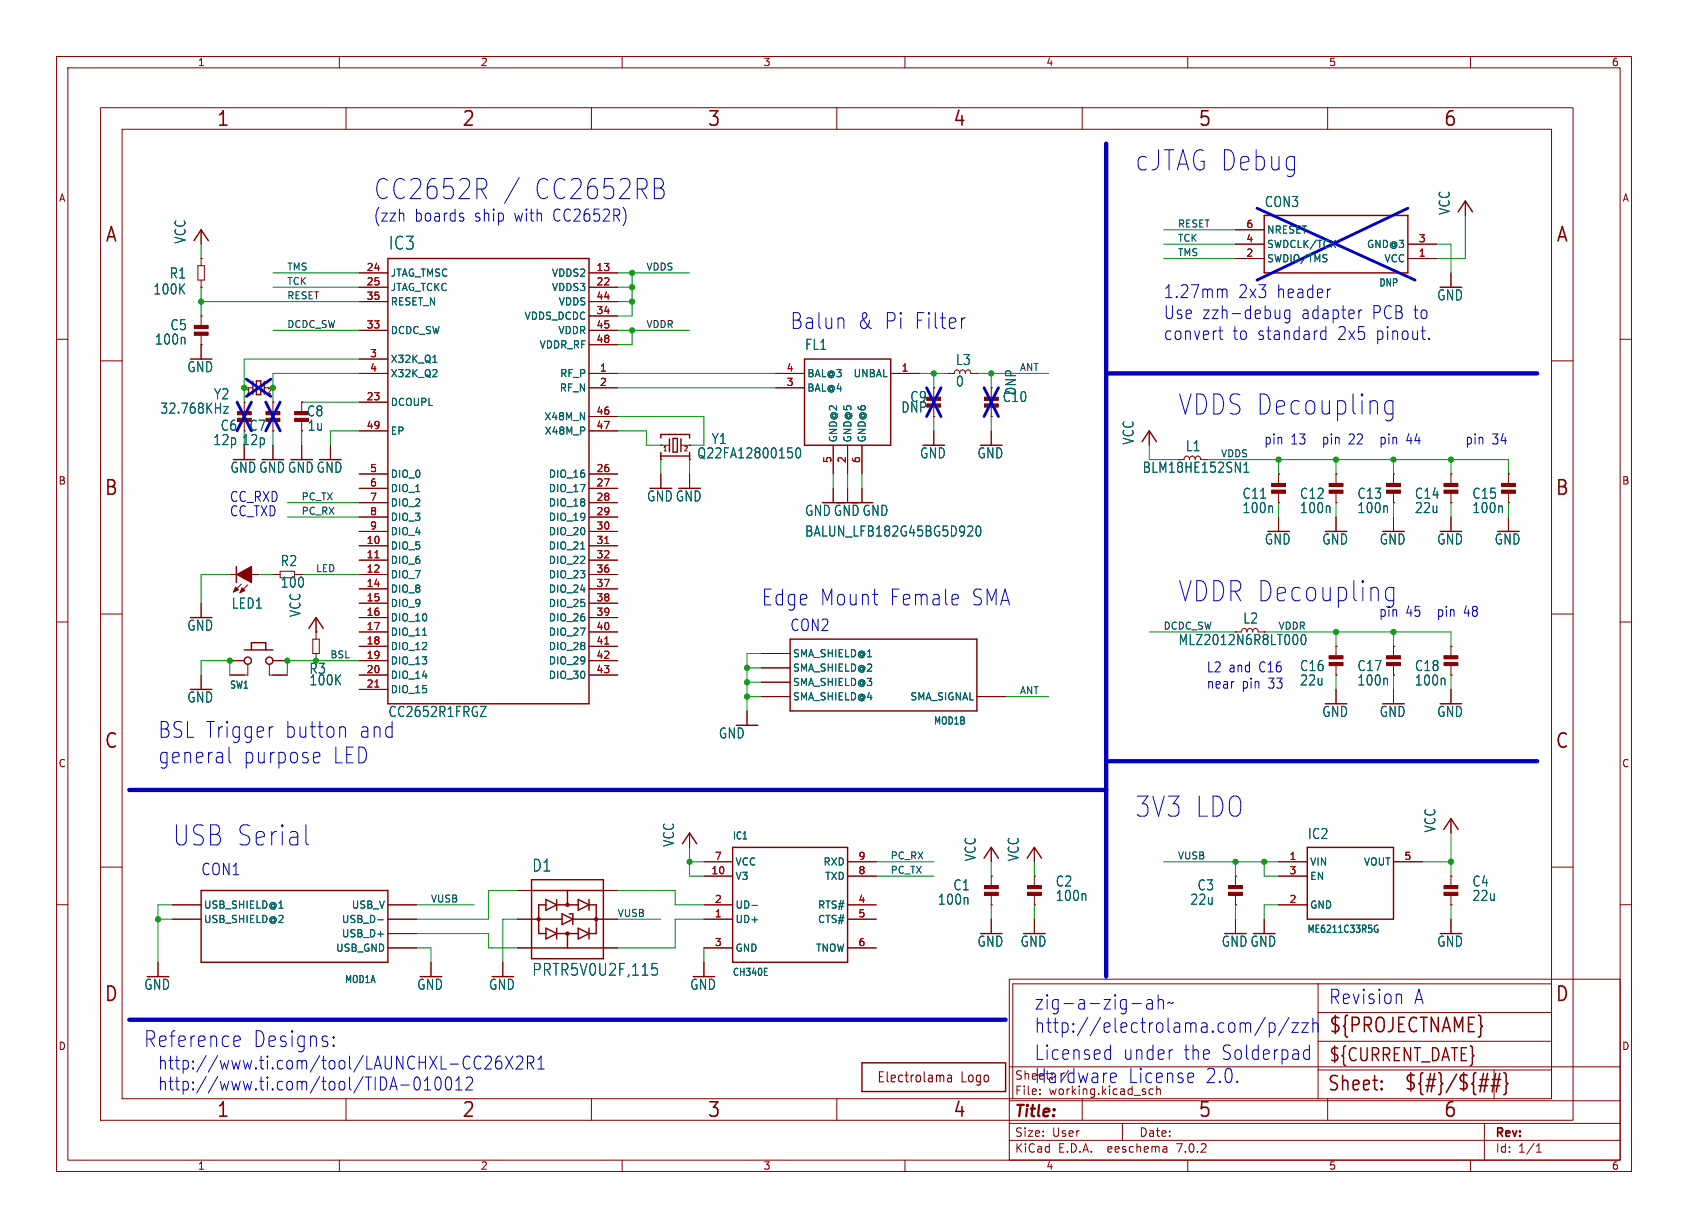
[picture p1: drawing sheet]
<svg xmlns="http://www.w3.org/2000/svg" width="298mm" height="217mm" viewBox="0 0 298 217" stroke-linecap="round" stroke-linejoin="round" font-family="sans-serif">
<defs><g id="words">
<g font-size="5" fill="#0000c2">
<text x="66" y="35.6">CC2652R</text>
<text x="88.7" y="35.6">/</text>
<text x="93.9" y="35.6">CC2652RB</text>
<text x="200.7" y="30.5">cJTAG Debug</text>
<text x="208.3" y="73.7">VDDS Decoupling</text>
<text x="208.3" y="106.7">VDDR Decoupling</text>
<text x="30.5" y="149.9">USB Serial</text>
<text x="200.7" y="144.8">3V3 LDO</text>
</g>
<g font-size="3.9" fill="#0000c2">
<text x="139.7" y="58.4">Balun</text>
<text x="151.5" y="58.4">&amp; Pi Filter</text>
<text x="134.6" y="107.3">Edge Mount</text>
<text x="157" y="107.3">Female</text>
<text x="171.4" y="107.3">SMA</text>
<text x="27.9" y="130.7">BSL Trigger</text>
<text x="50.1" y="130.7">button</text>
<text x="27.9" y="135.3">general</text>
<text x="42.9" y="135.3">purpose</text>
<text x="58.6" y="135.3">LED</text>
<text x="25.4" y="185.4">Reference</text>
<text x="44.6" y="185.4">Designs:</text>
</g>
<text font-size="3.9" fill="#006464" x="63.2" y="130.7">and</text>
<g font-size="3.5" fill="#840000">
<text x="38.3" y="22.6">1</text>
<text x="81.7" y="22.6">2</text>
<text x="125" y="22.6">3</text>
<text x="168.4" y="22.6">4</text>
<text x="211.8" y="22.6">5</text>
<text x="255.2" y="22.6">6</text>
<text x="18.6" y="43.1">A</text>
<text x="275.1" y="43.1">A</text>
<text x="18.4" y="87.8">B</text>
<text x="275" y="87.8">B</text>
<text x="18.4" y="132.6">C</text>
<text x="275" y="132.6">C</text>
<text x="18.4" y="177.4">D</text>
<text x="275" y="177.4">D</text>
<text x="234.9" y="182.9">${PROJECTNAME}</text>
<text x="38.3" y="197.8">1</text>
<text x="81.7" y="197.8">2</text>
<text x="125" y="197.8">3</text>
<text x="168.4" y="197.8">4</text>
<text x="211.8" y="197.8">5</text>
<text x="234.7" y="193.2">Sheet:</text>
<text x="248.3" y="193">${#}/${##}</text>
<text x="255.2" y="197.8">6</text>
</g>
<g font-size="3.5" fill="#0000c2">
<text x="182.9" y="178.8">zig-a-zig-ah~</text>
<text x="234.9" y="177.8">Revision</text>
<text x="249.9" y="177.8">A</text>
<text x="182.9" y="182.9">http://electrolama.com/p/zzh</text>
<text x="182.9" y="187.7">Licensed</text>
<text x="182.9" y="191.8">Hardware</text>
<text x="198.5" y="187.7">under</text>
<text x="199.4" y="191.8">License</text>
<text x="209.1" y="187.7">the Solderpad</text>
<text x="213" y="191.8">2.0.</text>
</g>
<text font-size="3.2" fill="#006464" x="68.7" y="44.3">IC3</text>
<g font-size="3.2" fill="#0000c2">
<text x="205.7" y="52.9">1.27mm</text>
<text x="218.9" y="52.9">2x3</text>
<text x="225.6" y="52.9">header</text>
<text x="205.7" y="56.6">Use zzh-debug</text>
<text x="230" y="56.6">adapter</text>
<text x="242.5" y="56.6">PCB to</text>
<text x="205.7" y="60.3">convert</text>
<text x="217.9" y="60.3">to standard</text>
<text x="236.3" y="60.3">2x5</text>
<text x="243.1" y="60.3">pinout.</text>
<text x="27.9" y="189.3">http://www.ti.com/tool/LAUNCHXL-CC26X2R1</text>
<text x="27.9" y="193">http://www.ti.com/tool/TIDA-010012</text>
</g>
<text font-size="3.2" fill="#840000" x="234.9" y="188">${CURRENT_DATE}</text>
<g font-size="3" fill="#0000c2">
<text x="66" y="39.4">(zzh</text>
<text x="73.2" y="39.4">boards</text>
<text x="83.8" y="39.4">ship</text>
<text x="90.8" y="39.4">with</text>
<text x="97.6" y="39.4">CC2652R)</text>
</g>
<g font-size="2.9" fill="#006464">
<text x="94.1" y="154.3">D1</text>
<text x="94.1" y="172.7">PRTR5V0U2F,115</text>
</g>
<g font-size="2.8" fill="#0000c2">
<text x="139.7" y="111.8">CON2</text>
<text x="35.6" y="154.9">CON1</text>
</g>
<text font-size="2.8" fill="#840000" x="179.4" y="198">Title:</text>
<g font-size="2.5" fill="#006464">
<text x="223.6" y="36.8">CON3</text>
<text x="256.5" y="38.1" transform="rotate(-90 256.5 38.1)">VCC</text>
<text x="33" y="43.1" transform="rotate(-90 33 43.1)">VCC</text>
<text x="27.1" y="52.2">100K</text>
<text x="29.9" y="49.4">R1</text>
<text x="254" y="53.3">GND</text>
<text x="30.1" y="58.6">C5</text>
<text x="27.3" y="61.1">100n</text>
<text x="33.1" y="66">GND</text>
<text x="142.3" y="62">FL1</text>
<text x="169" y="64.7">L3</text>
<text x="37.8" y="70.8">Y2</text>
<text x="160.9" y="71.3">C9</text>
<text x="169" y="68.5">0</text>
<text x="177.2" y="71.3">C10</text>
<text x="179.8" y="69.9" transform="rotate(-90 179.8 69.9)">DNP</text>
<text x="28.3" y="73.3">32.768KHz</text>
<text x="39" y="76.3">C6</text>
<text x="44" y="76.3">C7</text>
<text x="54.2" y="73.8">C8</text>
<text x="54.3" y="76.3">1u</text>
<text x="159.3" y="73.1">DNP</text>
<text x="37.7" y="78.9">12p 12p</text>
<text x="40.7" y="83.8">GNDGNDGNDGND</text>
<text x="123.2" y="81.2">Q22FA12800150</text>
<text x="125.8" y="78.7">Y1</text>
<text x="162.6" y="81.2">GND</text>
<text x="172.8" y="81.2">GND</text>
<text x="200.6" y="78.7" transform="rotate(-90 200.6 78.7)">VCC</text>
<text x="209.6" y="80">L1</text>
<text x="114.3" y="88.9">GNDGND</text>
<text x="219.6" y="88.4">C11</text>
<text x="229.8" y="88.4">C12</text>
<text x="239.9" y="88.4">C13</text>
<text x="250.1" y="88.4">C14</text>
<text x="260.3" y="88.4">C15</text>
<text x="142.3" y="95.1">BALUN_LFB182G45BG5D920</text>
<text x="142.3" y="91.4">GNDGNDGND</text>
<text x="219.6" y="90.9">100n</text>
<text x="229.8" y="90.9">100n</text>
<text x="239.9" y="90.9">100n</text>
<text x="250.1" y="90.9">22u</text>
<text x="260.3" y="90.9">100n</text>
<text x="49.6" y="100.3">R2</text>
<text x="223.6" y="96.5">GND</text>
<text x="233.7" y="96.5">GND</text>
<text x="243.9" y="96.5">GND</text>
<text x="254" y="96.5">GND</text>
<text x="264.2" y="96.5">GND</text>
<text x="40.9" y="107.8">LED1</text>
<text x="33.1" y="111.7">GND</text>
<text x="53.3" y="109.2" transform="rotate(-90 53.3 109.2)">VCC</text>
<text x="219.8" y="110.4">L2</text>
<text x="229.8" y="118.9">C16</text>
<text x="239.9" y="118.9">C17</text>
<text x="250.1" y="118.9">C18</text>
<text x="33.1" y="124.4">GND</text>
<text x="54.7" y="121.4">100K</text>
<text x="229.8" y="121.4">22u</text>
<text x="239.9" y="121.4">100n</text>
<text x="250.1" y="121.4">100n</text>
<text x="68.6" y="127">CC2652R1FRGZ</text>
<text x="127" y="130.8">GND</text>
<text x="233.7" y="127">GND</text>
<text x="243.9" y="127">GND</text>
<text x="254" y="127">GND</text>
<text x="119.3" y="149.8" transform="rotate(-90 119.3 149.8)">VCC</text>
<text x="231.2" y="148.5">IC2</text>
<text x="254" y="147.3" transform="rotate(-90 254 147.3)">VCC</text>
<text x="172.7" y="152.4" transform="rotate(-90 172.7 152.4)">VCC</text>
<text x="180.3" y="152.4" transform="rotate(-90 180.3 152.4)">VCC</text>
<text x="165.8" y="160.2">100n</text>
<text x="168.5" y="157.6">C1</text>
<text x="186.6" y="157">C2</text>
<text x="186.6" y="159.5">100n</text>
<text x="210.4" y="160.2">22u</text>
<text x="211.7" y="157.6">C3</text>
<text x="260.3" y="157">C4</text>
<text x="260.3" y="159.5">22u</text>
<text x="172.8" y="167.6">GND</text>
<text x="180.4" y="167.6">GND</text>
<text x="215.9" y="167.6">GNDGND</text>
<text x="254" y="167.6">GND</text>
<text x="25.4" y="175.2">GND</text>
<text x="73.7" y="175.2">GND</text>
<text x="86.4" y="175.2">GND</text>
<text x="122" y="175.2">GND</text>
</g>
<g font-size="2.5" fill="#840000">
<text x="202" y="83.8">BLM18HE152SN1</text>
<text x="49.6" y="104.1">100</text>
<text x="54.7" y="119.3">R3</text>
<text x="208.3" y="114.3">MLZ2012N6R8LT000</text>
<text x="155" y="191.6">Electrolama</text>
<text x="169.8" y="191.6">Logo</text>
</g>
<g font-size="2.5" fill="#0000c2">
<text x="223.5" y="78.7">pin</text>
<text x="228.2" y="78.7">13</text>
<text x="233.7" y="78.7">pin</text>
<text x="238.4" y="78.7">22</text>
<text x="243.8" y="78.7">pin</text>
<text x="248.5" y="78.7">44</text>
<text x="259.1" y="78.7">pin</text>
<text x="263.8" y="78.7">34</text>
<text x="40.6" y="88.9">CC_RXD</text>
<text x="40.6" y="91.4">CC_TXD</text>
<text x="243.8" y="109.2">pin</text>
<text x="248.5" y="109.2">45</text>
<text x="254" y="109.2">pin</text>
<text x="258.7" y="109.2">48</text>
<text x="213.4" y="119">L2 and</text>
<text x="222.6" y="119">C16</text>
<text x="213.4" y="121.9">near</text>
<text x="219.6" y="121.9">pin</text>
<text x="224.2" y="121.9">33</text>
</g>
<g font-size="2.1" fill="#0000c2">
<text x="179.4" y="191.1">Sheet:</text>
<text x="187.6" y="191.1">/</text>
</g>
<g font-size="2.1" fill="#840000">
<text x="179.4" y="193.8">File:</text>
<text x="185.5" y="193.8">working.kicad_sch</text>
<text x="179.4" y="201.2">Size:</text>
<text x="186" y="201.2">User</text>
<text x="201.4" y="201.2">Date:</text>
<text x="264.4" y="201.4">Rev:</text>
<text x="179.4" y="204">KiCad</text>
<text x="187.1" y="204">E.D.A.</text>
<text x="195.8" y="204">eeschema</text>
<text x="208.1" y="204">7.0.2</text>
<text x="264.4" y="204">Id:</text>
<text x="268.5" y="204">1/1</text>
</g>
<g font-size="1.8" fill="#840000">
<text x="35" y="11.8">1</text>
<text x="85" y="11.8">2</text>
<text x="135" y="11.8">3</text>
<text x="185" y="11.8">4</text>
<text x="235" y="11.8">5</text>
<text x="285" y="11.8">6</text>
<text x="10.4" y="35.8">A</text>
<text x="286.8" y="35.8">A</text>
<text x="10.3" y="85.8">B</text>
<text x="286.7" y="85.8">B</text>
<text x="10.3" y="135.8">C</text>
<text x="286.7" y="135.8">C</text>
<text x="10.3" y="185.8">D</text>
<text x="286.7" y="185.8">D</text>
<text x="35" y="207">1</text>
<text x="85" y="207">2</text>
<text x="135" y="207">3</text>
<text x="185" y="207">4</text>
<text x="235" y="207">5</text>
<text x="285" y="207">6</text>
</g>
<g font-size="1.8" fill="#a90000">
<text x="220.3" y="40.4">6</text>
<text x="220.3" y="45.5">2</text>
<text x="220.3" y="42.9">4</text>
<text x="250.8" y="45.5">1</text>
<text x="250.8" y="42.9">3</text>
<text x="64.8" y="48">24</text>
<text x="64.8" y="50.5">25</text>
<text x="64.8" y="53.1">35</text>
<text x="105.4" y="48">13</text>
<text x="105.4" y="50.5">22</text>
<text x="105.4" y="53.1">44</text>
<text x="64.8" y="58.2">33</text>
<text x="105.4" y="55.6">34</text>
<text x="105.4" y="58.2">45</text>
<text x="65.4" y="63.2">3</text>
<text x="65.4" y="65.8">4</text>
<text x="105.4" y="60.7">48</text>
<text x="106" y="65.8">1</text>
<text x="139" y="65.8">4</text>
<text x="159.4" y="65.8">1</text>
<text x="64.8" y="70.9">23</text>
<text x="106" y="68.3">2</text>
<text x="139" y="68.3">3</text>
<text x="64.8" y="75.9">49</text>
<text x="105.4" y="73.4">46</text>
<text x="105.4" y="75.9">47</text>
<text x="65.4" y="83.6">5</text>
<text x="105.4" y="83.6">26</text>
<text x="147.1" y="81.9" transform="rotate(-90 147.1 81.9)">5</text>
<text x="149.6" y="81.9" transform="rotate(-90 149.6 81.9)">2</text>
<text x="152.1" y="81.9" transform="rotate(-90 152.1 81.9)">6</text>
<text x="65.4" y="86.1">6</text>
<text x="65.4" y="88.6">7</text>
<text x="105.4" y="86.1">27</text>
<text x="105.4" y="88.6">28</text>
<text x="65.4" y="91.2">8</text>
<text x="65.4" y="93.7">9</text>
<text x="105.4" y="91.2">29</text>
<text x="105.4" y="93.7">30</text>
<text x="64.8" y="96.3">10</text>
<text x="64.8" y="98.8">11</text>
<text x="64.8" y="101.3">12</text>
<text x="105.4" y="96.3">31</text>
<text x="105.4" y="98.8">32</text>
<text x="105.4" y="101.3">36</text>
<text x="64.8" y="103.9">14</text>
<text x="64.8" y="106.4">15</text>
<text x="105.4" y="103.9">37</text>
<text x="105.4" y="106.4">38</text>
<text x="64.8" y="109">16</text>
<text x="64.8" y="111.5">17</text>
<text x="105.4" y="109">39</text>
<text x="105.4" y="111.5">40</text>
<text x="64.8" y="114">18</text>
<text x="64.8" y="116.6">19</text>
<text x="64.8" y="119.1">20</text>
<text x="105.4" y="114">41</text>
<text x="105.4" y="116.6">42</text>
<text x="105.4" y="119.1">43</text>
<text x="64.8" y="121.7">21</text>
<text x="125.7" y="154.7">10</text>
<text x="126.3" y="152.1">7</text>
<text x="151.7" y="154.7">8</text>
<text x="151.7" y="152.1">9</text>
<text x="227.9" y="152.1">1</text>
<text x="227.9" y="154.7">3</text>
<text x="248.3" y="152.1">5</text>
<text x="126.3" y="159.8">2</text>
<text x="151.7" y="159.8">4</text>
<text x="227.9" y="159.8">2</text>
<text x="126.3" y="162.3">1</text>
<text x="126.3" y="167.4">3</text>
<text x="151.7" y="162.3">5</text>
<text x="151.7" y="167.4">6</text>
</g>
<g font-size="1.8" fill="#006464">
<text x="224" y="41.5">NRESET</text>
<text x="224" y="46.5">SWDIO/TMS</text>
<text x="224" y="44">SWDCLK/TCK</text>
<text x="241.6" y="44">GND@3</text>
<text x="244.7" y="46.5">VCC</text>
<text x="69.1" y="49.1">JTAG_TMSC</text>
<text x="69.1" y="51.6">JTAG_TCKC</text>
<text x="97.5" y="49.1">VDDS2</text>
<text x="97.5" y="51.6">VDDS3</text>
<text x="243.8" y="50.8">DNP</text>
<text x="69.1" y="59.2">DCDC_SW</text>
<text x="69.1" y="54.2">RESET_N</text>
<text x="92.6" y="56.7">VDDS_DCDC</text>
<text x="98.6" y="59.2">VDDR</text>
<text x="98.7" y="54.2">VDDS</text>
<text x="69.1" y="64.3">X32K_Q1</text>
<text x="95.3" y="61.8">VDDR_RF</text>
<text x="69.1" y="71.9">DCOUPL</text>
<text x="69.1" y="66.9">X32K_Q2</text>
<text x="98.8" y="69.4">RF_N</text>
<text x="98.9" y="66.9">RF_P</text>
<text x="142.7" y="69.4">BAL@4</text>
<text x="142.7" y="66.9">BAL@3</text>
<text x="150.8" y="66.9">UNBAL</text>
<text x="69.1" y="77">EP</text>
<text x="96.1" y="74.5">X48M_N</text>
<text x="96.2" y="77">X48M_P</text>
<text x="148.1" y="78.2" transform="rotate(-90 148.1 78.2)">GND@2</text>
<text x="150.7" y="78.2" transform="rotate(-90 150.7 78.2)">GND@5</text>
<text x="153.2" y="78.2" transform="rotate(-90 153.2 78.2)">GND@6</text>
<text x="69.1" y="84.6">DIO_0</text>
<text x="69.1" y="87.2">DIO_1</text>
<text x="69.1" y="89.7">DIO_2</text>
<text x="96.9" y="84.6">DIO_16</text>
<text x="96.9" y="87.2">DIO_17</text>
<text x="96.9" y="89.7">DIO_18</text>
<text x="69.1" y="92.3">DIO_3</text>
<text x="69.1" y="94.8">DIO_4</text>
<text x="96.9" y="92.3">DIO_19</text>
<text x="96.9" y="94.8">DIO_20</text>
<text x="69.1" y="97.3">DIO_5</text>
<text x="69.1" y="99.9">DIO_6</text>
<text x="96.9" y="97.3">DIO_21</text>
<text x="96.9" y="99.9">DIO_22</text>
<text x="69.1" y="102.4">DIO_7</text>
<text x="69.1" y="105">DIO_8</text>
<text x="69.1" y="107.5">DIO_9</text>
<text x="96.9" y="102.4">DIO_23</text>
<text x="96.9" y="105">DIO_24</text>
<text x="96.9" y="107.5">DIO_25</text>
<text x="69.1" y="110">DIO_10</text>
<text x="69.1" y="112.6">DIO_11</text>
<text x="96.9" y="110">DIO_26</text>
<text x="96.9" y="112.6">DIO_27</text>
<text x="69.1" y="115.1">DIO_12</text>
<text x="69.1" y="117.7">DIO_13</text>
<text x="96.9" y="115.1">DIO_28</text>
<text x="96.9" y="117.7">DIO_29</text>
<text x="140.2" y="116.4">SMA_SHIELD@1</text>
<text x="140.2" y="118.9">SMA_SHIELD@2</text>
<text x="40.6" y="121.9">SW1</text>
<text x="69.1" y="120.2">DIO_14</text>
<text x="69.1" y="122.7">DIO_15</text>
<text x="96.9" y="120.2">DIO_30</text>
<text x="140.2" y="121.5">SMA_SHIELD@3</text>
<text x="140.2" y="124">SMA_SHIELD@4</text>
<text x="160.8" y="124">SMA_SIGNAL</text>
<text x="165.1" y="128.3">MOD1B</text>
<text x="129.5" y="148.6">IC1</text>
<text x="130" y="155.8">V3</text>
<text x="130" y="153.2">VCC</text>
<text x="145.5" y="153.2">RXD</text>
<text x="145.8" y="155.8">TXD</text>
<text x="231.6" y="153.2">VIN</text>
<text x="231.6" y="155.8">EN</text>
<text x="241" y="153.2">VOUT</text>
<text x="36.1" y="160.8">USB_SHIELD@1</text>
<text x="62.1" y="160.8">USB_V</text>
<text x="130" y="160.8">UD-</text>
<text x="144.5" y="160.8">RTS#</text>
<text x="231.6" y="160.8">GND</text>
<text x="36.1" y="163.4">USB_SHIELD@2</text>
<text x="60.3" y="165.9">USB_D+</text>
<text x="60.3" y="163.4">USB_D-</text>
<text x="130" y="163.4">UD+</text>
<text x="144.5" y="163.4">CTS#</text>
<text x="231.1" y="165.1">ME6211C33R5G</text>
<text x="59.3" y="168.5">USB_GND</text>
<text x="129.5" y="172.7">CH340E</text>
<text x="130" y="168.5">GND</text>
<text x="144.1" y="168.5">TNOW</text>
<text x="60.9" y="174">MOD1A</text>
</g>
<g font-size="1.7" fill="#0f0f0f">
<text x="208.3" y="40.3">RESET</text>
<text x="50.8" y="47.9">TMS</text>
<text x="114.3" y="47.9">VDDS</text>
<text x="208.3" y="42.8">TCK</text>
<text x="208.3" y="45.4">TMS</text>
<text x="50.8" y="53">RESET</text>
<text x="50.8" y="50.5">TCK</text>
<text x="50.8" y="58.1">DCDC_SW</text>
<text x="114.3" y="58.1">VDDR</text>
<text x="180.3" y="65.7">ANT</text>
<text x="215.9" y="80.9">VDDS</text>
<text x="53.3" y="88.6">PC_TX</text>
<text x="53.3" y="91.1">PC_RX</text>
<text x="55.9" y="101.3">LED</text>
<text x="226.1" y="111.4">VDDR</text>
<text x="58.4" y="116.5">BSL</text>
<text x="180.3" y="122.8">ANT</text>
<text x="157.5" y="154.6">PC_TX</text>
<text x="157.5" y="152.1">PC_RX</text>
<text x="208.3" y="152.1">VUSB</text>
<text x="76.2" y="159.7">VUSB</text>
<text x="109.2" y="162.2">VUSB</text>
</g>
<text font-size="1.7" fill="#006464" x="205.7" y="111.4">DCDC_SW</text>
<g font-size="1.2" fill="#840000">
<text x="43.5" y="69.8">1</text>
<text x="47.2" y="69.8">2</text>
<text x="117.1" y="80">1</text>
<text x="120.8" y="80">2</text>
</g>
</g></defs>
<g fill="none" stroke="#840000" stroke-width=".18">
<path d="M10 10h278.5v197.2h-278.5zM12 12h274.5v193.2h-274.5zM17.8 19h260.3v179.1h-260.3zM60 10v2M61.2 19v3.9M104.6 19v3.9M110 10v2M148 19v3.9M160 10v2M191.3 19v3.9M210 10v2M234.7 19v3.9"/>
<path d="M260 10v2M21.6 22.9h252.7v171.4h-252.7zM259.1 35.6v2.5M10 60h2M34.4 58.7h2.4v.6h-2.4zM34.4 57.5h2.4v.6h-2.4zM34.4 59.2h2.4M34.4 59.1h2.4M34.4 59h2.4M34.4 58.9h2.4M34.4 58.8h2.4M34.4 58h2.4"/>
<path d="M34.4 57.9h2.4M34.4 57.8h2.4M34.4 57.7h2.4M34.4 57.6h2.4M35 47h1.1v2.5h-1.1zM35.6 55.9h.1M35.6 50.8h.1M35.6 45.7h.1M35.6 40.6v2.6M35.6 45.7v1.3M35.6 49.5v1.3M35.6 55.9v1.7"/>
<path d="M35.6 59.4v4.1M63.5 48.3h5.1M63.5 50.8h5.1M63.5 58.4h5.1M63.5 53.3h5.1M104.1 48.3h5.1M104.1 50.8h5.1M104.1 58.4h5.1M104.1 55.9h5.1M104.1 53.3h5.1M218.4 45.7h5.1M218.4 43.2h5.1"/>
<path d="M218.4 40.6h5.1M248.9 45.7h5.1M248.9 43.2h5.1M256.5 48.3v2.5M286.5 60h2M17.8 63.8h3.8M35.6 61h.1M42 74.5h2.4M42 74.4h2.4M42 74.3h2.4M42 74.2h2.4M42 74.1h2.4"/>
<path d="M42 74h2.4M42 72.8h2.4v.5h-2.4zM42 73.3h2.4M42 73.2h2.4M42 73.1h2.4M42 73h2.4M42 72.9h2.4M43.2 76.2h.1M43.2 71.1h.1M43.2 71.1v1.7M43.2 74.6v1.6M43.2 78.7v2.6"/>
<path d="M43.2 68.6h1.5M46.7 68.6h1.6M47.1 74h2.4v.5h-2.4M47.1 74.5h2.4M47.1 74.4h2.4M47.1 74.3h2.4M47.1 74.2h2.4M47.1 74.1h2.4M47.1 72.8h2.4v.5h-2.4zM47.1 73.3h2.4M47.1 73.2h2.4M47.1 73.1h2.4"/>
<path d="M47.1 73h2.4M47.1 72.9h2.4M48.3 76.2h.1M48.3 71.1h.1M48.3 68.6h.1M48.3 71.1v1.7M48.3 74.6v1.6M48.3 78.7v2.6M52.1 74.5h2.4M52.1 74.4h2.4M52.1 74.3h2.4M52.1 74.2h2.4"/>
<path d="M52.1 74.1h2.4M52.1 73.3h2.4M52.1 73.2h2.4M52.1 73.1h2.4M52.1 73h2.4M52.1 72.9h2.4M53.3 76.2h.1M53.3 71.1h.1M53.3 71.1v1.7M53.3 74.6v1.6M53.3 78.7v2.6M54.5 74h-2.4v.5h2.4"/>
<path d="M54.5 72.8h-2.4v.5h2.4M58.4 78.7v2.6M63.5 66h5.1M63.5 71.1h5.1M63.5 63.5h5.1M63.5 76.2h5.1M104.1 66h5.1M104.1 68.6h5.1M104.1 73.7h5.1M104.1 76.2h5.1M104.1 61h5.1M116.8 78.7h1.6"/>
<path d="M120.4 78.7h1.5M121.9 78.7h.1M137.2 66h5M137.2 68.6h5M147.3 78.7v5.1M149.9 78.7v5.1M152.4 78.7v5.1M157.5 66h5.1M163.9 71.4h2.4v.6h-2.4M163.9 70.2h2.4v.6h-2.4M163.9 71.9h2.4M163.9 71.8h2.4"/>
<path d="M163.9 71.7h2.4M163.9 71.6h2.4M163.9 71.5h2.4M163.9 70.7h2.4M163.9 70.6h2.4M163.9 70.5h2.4M163.9 70.4h2.4M163.9 70.3h2.4M165.1 73.7h.1M165.1 68.6h.1M165.1 68.6v1.7M165.1 72.1v1.6"/>
<path d="M165.1 76.2v2.5M167.6 66h1.1v-.2a.48 .48 0 0 1 .6-.4 .48 .48 0 0 1 .4 .6v-.2a.5 .5 0 0 1 .6-.4 .5 .5 0 0 1 .4 .6v-.2a.48 .48 0 0 1 .6-.4 .48 .48 0 0 1 .3 .6h1.1M167.6 66h.1M172.7 66h.1M174.1 71.9h2.4M174.1 71.8h2.4M174.1 71.7h2.4M174.1 71.6h2.4M174.1 71.5h2.4M174.1 70.7h2.4M174.1 70.6h2.4M174.1 70.5h2.4"/>
<path d="M174.1 70.4h2.4M174.1 70.3h2.4M175.3 73.7h.1M175.3 68.6h.1M175.3 68.6v1.7M175.3 72.1v1.6M175.3 76.2v2.5M176.5 70.2h-2.4v.6h2.4M176.5 71.4h-2.4v.6h2.4M203.2 76.2v2.5M274.3 63.8h3.8M63.5 96.5h5.1"/>
<path d="M63.5 99.1h5.1M63.5 83.8h5.1M63.5 86.4h5.1M63.5 88.9h5.1M63.5 91.4h5.1M63.5 94h5.1M104.1 96.5h5.1M104.1 99.1h5.1M104.1 83.8h5.1M104.1 86.4h5.1M104.1 88.9h5.1M104.1 91.4h5.1"/>
<path d="M104.1 94h5.1M116.8 81.3h.1M116.8 83.8v2.6M121.9 81.3h.1M121.9 83.8v2.6M147.3 86.4v2.5M149.9 86.4v2.5M152.4 86.4v2.5M209.4 81.3v-.3a.48 .48 0 0 1 .6-.3 .48 .48 0 0 1 .3 .6l.1-.3a.5 .5 0 0 1 .6-.3 .5 .5 0 0 1 .3 .6l.1-.3a.48 .48 0 0 1 .6-.3 .48 .48 0 0 1 .3 .6M224.9 85.5h2.4v.5h-2.4zM224.9 86.7h2.4v.5h-2.4zM224.9 85.6h2.4"/>
<path d="M224.9 85.7h2.4M224.9 85.8h2.4M224.9 85.9h2.4M224.9 86h2.4M224.9 86.8h2.4M224.9 86.9h2.4M224.9 87h2.4M224.9 87.1h2.4M224.9 87.2h2.4M226.1 83.8h.1M226.1 88.9h.1M226.1 83.8v1.6"/>
<path d="M226.1 87.2v1.7M226.1 91.4v2.6M235 85.5h2.4v.5h-2.4zM235 86.7h2.4v.5h-2.4zM235 85.6h2.4M235 85.7h2.4M235 85.8h2.4M235 85.9h2.4M235 86h2.4M235 86.8h2.4M235 86.9h2.4M235 87h2.4"/>
<path d="M235 87.1h2.4M235 87.2h2.4M236.2 83.8h.1M236.2 88.9h.1M236.2 83.8v1.6M236.2 87.2v1.7M236.2 91.4v2.6M245.2 85.5h2.4v.5h-2.4zM245.2 85.6h2.4M245.2 85.7h2.4M245.2 85.8h2.4M245.2 85.9h2.4"/>
<path d="M245.2 86h2.4M245.2 86.7h2.4v.5h-2.4zM245.2 86.8h2.4M245.2 86.9h2.4M245.2 87h2.4M245.2 87.1h2.4M245.2 87.2h2.4M246.4 83.8h.1M246.4 88.9h.1M246.4 83.8v1.6M246.4 87.2v1.7M246.4 91.4v2.6"/>
<path d="M255.3 85.5h2.4v.5h-2.4zM255.3 85.6h2.4M255.3 85.7h2.4M255.3 85.8h2.4M255.3 85.9h2.4M255.3 86h2.4M255.3 86.7h2.4v.5h-2.4zM255.3 86.8h2.4M255.3 86.9h2.4M255.3 87h2.4M255.3 87.1h2.4M255.3 87.2h2.4"/>
<path d="M256.5 83.8h.1M256.5 88.9h.1M256.5 83.8v1.6M256.5 87.2v1.7M256.5 91.4v2.6M265.5 85.5h2.4v.5h-2.4zM265.5 85.6h2.4M265.5 85.7h2.4M265.5 85.8h2.4M265.5 85.9h2.4M265.5 86h2.4M265.5 86.7h2.4v.5h-2.4z"/>
<path d="M265.5 86.8h2.4M265.5 86.9h2.4M265.5 87h2.4M265.5 87.1h2.4M265.5 87.2h2.4M266.7 83.8h.1M266.7 88.9h.1M266.7 83.8v1.6M266.7 87.2v1.7M266.7 91.4v2.6M10 110h2M17.8 108.6h3.8"/>
<path d="M35.6 106.7v2.5M35.6 119.4v2.5M40.6 116.8h2.6M40.6 101.6h5.1M42.7 103.3l-1.4 1.4M43.8 117.5v1.9h-3.2M43.8 103.4l-1.4 1.4M47.6 117.5v1.9h3.2M48.3 101.6h.1M48.3 116.8h2.5M49.5 101v.6h-1.2M52.1 101v.6"/>
<path d="M55.3 113h1.2v2.6h-1.2zM55.9 111.8h.1M55.9 109.2v3.8M55.9 115.6v1.2M63.5 119.4h5.1M63.5 116.8h5.1M63.5 101.6h5.1M63.5 104.1h5.1M63.5 106.7h5.1M63.5 109.2h5.1M63.5 111.8h5.1M63.5 114.3h5.1"/>
<path d="M104.1 119.4h5.1M104.1 116.8h5.1M104.1 101.6h5.1M104.1 104.1h5.1M104.1 106.7h5.1M104.1 109.2h5.1M104.1 111.8h5.1M104.1 114.3h5.1M134.6 115.6h5.1M134.6 118.1h5.1M219.5 111.8v-.3a.48 .48 0 0 1 .6-.3 .48 .48 0 0 1 .4 .6v-.3a.5 .5 0 0 1 .6-.3 .5 .5 0 0 1 .4 .6v-.3a.48 .48 0 0 1 .6-.3 .48 .48 0 0 1 .3 .6M235 116h2.4v.5h-2.4z"/>
<path d="M235 117.2h2.4v.5h-2.4zM235 116h2.4M235 116.1h2.4M235 116.2h2.4M235 116.3h2.4M235 116.4h2.4M235 117.2h2.4M235 117.3h2.4M235 117.4h2.4M235 117.5h2.4M235 117.6h2.4M236.2 114.3h.1"/>
<path d="M236.2 119.4h.1M236.2 114.3v1.6M236.2 117.7v1.7M245.2 116h2.4v.5h-2.4zM245.2 116h2.4M245.2 116.1h2.4M245.2 116.2h2.4M245.2 116.3h2.4M245.2 116.4h2.4M245.2 117.2h2.4v.5h-2.4zM245.2 117.2h2.4M245.2 117.3h2.4"/>
<path d="M245.2 117.4h2.4M245.2 117.5h2.4M245.2 117.6h2.4M246.4 114.3h.1M246.4 119.4h.1M246.4 114.3v1.6M246.4 117.7v1.7M255.3 116h2.4v.5h-2.4zM255.3 116h2.4M255.3 116.1h2.4M255.3 116.2h2.4M255.3 116.3h2.4"/>
<path d="M255.3 116.4h2.4M255.3 117.2h2.4v.5h-2.4zM255.3 117.2h2.4M255.3 117.3h2.4M255.3 117.4h2.4M255.3 117.5h2.4M255.3 117.6h2.4M256.5 114.3h.1M256.5 119.4h.1M256.5 114.3v1.6M256.5 117.7v1.7M274.3 108.6h3.8"/>
<path d="M286.5 110h2M63.5 121.9h5.1M132.1 125.7v2.6M134.6 120.6h5.1M134.6 123.2h5.1M172.7 123.2h5.1M236.2 121.9v2.6M246.4 121.9v2.6M256.5 121.9v2.6M10 160h2M17.8 153.4h3.8M91.4 157.5h2.6"/>
<path d="M106.7 157.5h2.5M121.9 147.3v2.6M124.5 154.9h5M124.5 152.4h5M149.9 154.9h5M149.9 152.4h5M174.1 157.8h2.4v.6h-2.4zM174.1 158.3h2.4M174.1 158.2h2.4M174.1 158.1h2.4M174.1 158h2.4M174.1 157.9h2.4"/>
<path d="M174.1 156.6h2.4v.6h-2.4zM174.1 157.1h2.4M174.1 157h2.4M174.1 156.9h2.4M174.1 156.8h2.4M174.1 156.7h2.4M175.3 154.9h.1M175.3 149.9v2.5M175.3 154.9v1.7M175.3 158.4v1.6M181.7 157.8h2.4v.6h-2.4zM181.7 156.6h2.4v.6h-2.4z"/>
<path d="M181.7 158.3h2.4M181.7 158.2h2.4M181.7 158.1h2.4M181.7 158h2.4M181.7 157.9h2.4M181.7 157.1h2.4M181.7 157h2.4M181.7 156.9h2.4M181.7 156.8h2.4M181.7 156.7h2.4M182.9 154.9h.1M182.9 149.9v2.5"/>
<path d="M182.9 154.9v1.7M182.9 158.4v1.6M217.2 157.8h2.4v.6h-2.4zM217.2 158.3h2.4M217.2 158.2h2.4M217.2 158.1h2.4M217.2 158h2.4M217.2 157.9h2.4M217.2 156.6h2.4v.6h-2.4zM217.2 157.1h2.4M217.2 157h2.4M217.2 156.9h2.4"/>
<path d="M217.2 156.8h2.4M217.2 156.7h2.4M218.4 154.9h.1M218.4 154.9v1.6M218.4 158.3v1.7M226.1 154.9h5M226.1 152.4h5M246.4 152.4h5.1M255.3 157.8h2.4v.6h-2.4zM255.3 158.3h2.4M255.3 158.2h2.4M255.3 158.1h2.4"/>
<path d="M255.3 158h2.4M255.3 157.9h2.4M255.3 156.6h2.4v.6h-2.4zM255.3 157.1h2.4M255.3 157h2.4M255.3 156.9h2.4M255.3 156.8h2.4M255.3 156.7h2.4M256.5 154.9h.1M256.5 144.8v2.5M256.5 154.9v1.6M256.5 158.3v1.7"/>
<path d="M274.3 153.4h3.8M286.5 160h2M27.9 170.2v2.5M30.5 160h5.1M30.5 162.6h5.1M68.6 160h5.1M68.6 162.6h5.1M68.6 167.6h5.1M68.6 165.1h5.1M76.2 170.2v2.5M88.9 170.2v2.5M91.4 162.6h2.6"/>
<path d="M91.4 167.6h2.6M106.7 162.6h2.5M106.7 167.6h2.5M124.5 160h5M124.5 162.6h5M124.5 167.6h5M124.5 170.2v2.5M149.9 160h5M149.9 162.6h5M149.9 167.6h5M175.3 160h.1M175.3 162.6v2.5"/>
<path d="M178.4 173.2h108.1v32h-108.1zM182.9 160h.1M182.9 162.6v2.5M218.4 160h.1M218.4 162.6v2.5M223.5 162.6v2.5M226.1 160h5M233 174v20.3M233 179.1h41.3M256.5 160h.1M256.5 162.6v2.5M274.3 174h-95.2v20.3"/>
<path d="M61.2 194.3v3.8M104.6 194.3v3.8M148 194.3v3.8M178.4 198.7h108.1M178.4 194.7h108.1M178.4 188.7h108.1M183.9 193.4v.2M191.3 194.3v3.8M198.4 198.7v3M203.2 192.8v.5l.1 .2h.6M204.5 192.1v1.5M205.2 192.8v.8"/>
<path d="M233 184.1h41.3M233 189.2h41.3M234.7 194.3v3.8M262.5 198.7v6.5M264.2 189.2v5.1M60 205.2v2M110 205.2v2M160 205.2v2M178.4 201.7h108.1M206.1 202.8l.2 .2v.8M206.3 203.7l-.5 .1M206.3 203.1l-.5 .1"/>
<path d="M210 205.2v2M260 205.2v2M271.7 203.8h.8M271.7 202.7l.4-.4v1.5"/>
</g>
<g fill="none" stroke="#840000" stroke-width=".25">
<path d="M223.5 38.1h25.4v10.2h-25.4zM257.8 37.5l1.3-1.9 1.2 1.9M34.3 42.5l1.3-1.9 1.2 1.9M68.6 45.7h35.5v78.8h-35.5zM44.7 67.4v2.3M45.3 67.4h.8v2.4h-.8zM46.7 67.4v2.3M116.8 77.5v-.7h5.1v.7M118.4 77.6v2.3M119 77.5h.8v2.4h-.8zM120.4 77.6v2.3M142.2 63.5h15.3v15.2h-15.3z"/>
<path d="M201.9 78.1l1.3-1.9 1.3 1.9M116.8 80v1.3M116.8 80.6h5.1M121.9 80v1.3M41.8 100.2v2.8M43.2 114.9h5.1M44.4 114.9v-1.2h2.6v1.2M54.6 111.1l1.3-1.9 1.2 1.9M139.7 113h33v12.7h-33zM130.2 128.3h3.8M35.6 157.5h33v12.7h-33zM94 157.5h12.7"/>
<path d="M94 155.6h12.7v13.9h-12.7zM96.5 159.1l1.9 .9-1.9 1zM98.4 159.1v1.9M100.3 157.5v2.5M102.2 159.1l1.9 .9-1.9 1zM104.1 159.1v1.9M120.6 149.2l1.3-1.9 1.3 1.9M129.5 149.9h20.4v20.3h-20.4zM174 151.8l1.3-1.9 1.2 1.9M181.6 151.8l1.3-1.9 1.2 1.9M231.1 149.9h15.3v12.7h-15.3zM255.3 146.7l1.2-1.9 1.3 1.9"/>
<path d="M94 162.6h5.4M94 167.6h12.7M96.5 160h-1.3v5.1h1.3M96.5 164.1l1.9 1-1.9 1zM98.4 160h3.8M98.4 165.1h3.8M98.4 164.1v2M99.4 161.6l1.9 1-1.9 .9zM100.3 165.1v2.5M100.6 161.6h.7v1.9M101.3 162.6h5.4M102.2 164.1l1.9 1-1.9 1z"/>
<path d="M104.1 160h1.3v5.1h-1.3M104.1 164.1v2M152.4 188h25.4v5h-25.4z"/>
<circle cx="43.8" cy="116.8" r=".63"/>
<circle cx="47.6" cy="116.8" r=".63"/>
<circle cx="95.2" cy="162.6" r=".25"/>
<circle cx="100.3" cy="160" r=".25"/>
<circle cx="100.3" cy="165.1" r=".25"/>
<circle cx="105.4" cy="162.6" r=".25"/>
</g>
<g fill="none" stroke="#006464" stroke-width=".18">
<path d="M39.5 71.9h.8l-.8 1.2h.8M76.5 64.1h.8M140.9 79.3l.3-.1a1.23 1.23 0 0 1 0 1.8h-.1a1.32 1.32 0 0 1-.2-1.7zM102.7 97.1h.7M140 80v.8M171.8 93.1l.2 .3-.1 .4-.9 1h1M172.8 93.1l.3-.1a1.23 1.23 0 0 1 0 1.8h-.2a1.32 1.32 0 0 1-.1-1.7zM219.9 83.5h.9M219.9 82.2l.5-.5v1.8M229.3 112.4l.2 .5-.2 .9M230.2 112.3l.3-.1a1.23 1.23 0 0 1 0 1.8h-.1a1.32 1.32 0 0 1-.2-1.7zM84.9 124.9h1l-1 1.8h1"/>
<path d="M66.8 162.7h1M115.3 170.4h.9M115.5 171.2h.4l.4 .4-.1 .7-.3 .2h-.4M133 160.1h.9M243.4 164.3h.2v.5h-.4l-.2-.2M243.6 163.7h-.4l-.2 .2"/>
</g>
<path d="M41.9 101.6l2.5-1.4v2.8z" fill="#840000" stroke="#840000" stroke-width=".25"/>
<g fill="#840000" stroke="#840000" stroke-width=".18">
<path d="M42.8 103.9l.5 .5-.9 .4z"/>
<path d="M41.7 103.8l.5 .5-.9 .4z"/>
</g>
<path d="M244.3 192.5l.1 .1-.1 .1M244.3 191.2l.1 .1-.1 .1M261.5 192h1.5M261.7 190.9h1.5M263 189.8l-.6 3.3M263.6 192h1.6M263.8 190.9h1.6M264.4 189.8l-.6 3.3M265.2 189.8l-.7 3.3M265.9 189.7l.3 .1 .1 .3v1.2l.3 .3-.3 .4v1.2l-.1 .3-.3 .1" fill="none" stroke="#840000" stroke-width=".27"/>
<path d="M167.6 190.2h.6v1.1M168.2 190.6h-.5a.37 .37 0 0 0-.2 .4 .37 .37 0 0 0 .2 .3l.5-.1" fill="none" stroke="#840000" stroke-width=".19"/>
<path d="M66.3 98.7h.7M106.9 96.1h.7M106.9 113.9h.7M66.3 121.5h.7" fill="none" stroke="#a90000" stroke-width=".18"/>
<g fill="none" stroke="#0000c2" stroke-width=".18">
<path d="M81.8 38.4a.37 .37 0 0 1 .2 .4 .37 .37 0 0 1-.2 .3M81.8 37.7l.1 .1M91.8 31.4l-2.6 4.6M110.5 37.3l.2 1.2-.3 1M116.7 31.6a.9 .9 0 0 1 .6 .8 .9 .9 0 0 1-.6 .9 .98 .98 0 0 1 .8 .8 .98 .98 0 0 1-.7 1h-1.1M170.7 56.2a.62 .62 0 0 0-.7 .5M215.5 58.5h.7M215.7 57.8v1.9l.1 .2 .4 .1M216.4 51.1l.4 .1 .1 .2v1.2M226.3 54.8v1.5M226.3 56.1l-.3 .2M228 54.9l-.5-.1-.4 .5v.6l.2 .3 .2 .1 .5-.1"/>
<path d="M228 54.8v1.9l-.1 .3M233.7 58.6l.2-.1 .5 .1M233.7 59.9l.2 .1 .5-.1M234.4 57.8v2.2M235.1 51.1h.2M240.8 54.8a.51 .51 0 0 0-.5 .5M252.7 59.8v.1v.1M252.7 59.8l-.1 .1 .1 .1M252.7 59.8v.2M246.3 70.9v2.8a.8 .8 0 0 1-1.3 .5M246.3 71l-.3-.1h-.6l-.4 .3-.2 .3v1l.3 .6 .3 .1h.6l.3-.1M169.1 105.1l.2 .1 .2 .6-1.2 .2"/>
<path d="M169.3 106.8l-.2 .2M246.4 103.9v2.9M246.4 104l-.3-.1h-.5l-.3 .1-.3 .6v1l.3 .5 .3 .1h.5l.3-.1M40.5 132.1v2.4l.3 .4M48.3 128.5l-.5 .2M55.8 133.1l.6 .1 .2 .5-1.2 .3M56.4 134.8l-.6 .1M60.4 128.5h.3l.4 .4v1.5M54.1 145.9v3l.1 .4 .3 .1M200.2 177.5h1.6M202.8 176.9l.2-.1 .6 .1 .2 1.6M203.8 177.4l-.8 .1a.52 .52 0 0 0-.3 .5 .52 .52 0 0 0 .3 .5l.8-.2"/>
<path d="M204.8 177a.53 .53 0 0 1 .8-.1l.1 1.6M204.8 175.9v2.6M207.5 177.2l-.4 .3-.4-.3-.3 .3M223.7 179.9l-1.9 3.3M227.9 179.9l-1.8 3.3M247.5 175.8l.3 .4v1.3M41.7 183.2l.7 .1 .1 .6-1.2 .2M42.4 184.9l-.7 .2M59 184.8l.1 .1-.1 .2M59 184.8l-.1 .1 .1 .2M59 183.3v.3M59 184.8v.3"/>
<path d="M59 183.3l.1 .2-.1 .1M59 183.3l-.1 .2 .1 .1M70.9 191.9h1.5M73.3 190.9a1.46 1.46 0 0 0 .3 1.9 .51 .51 0 0 0 .6-.5l.1-.4-.1-1M75 192.8h1.1M75.2 191l-.2 .1M75.6 190.5v2.3M77 190.9a1.46 1.46 0 0 0 .3 1.9 .51 .51 0 0 0 .6-.5l.1-.4-.1-1M78.8 190.9a1.46 1.46 0 0 0 .4 1.9 .51 .51 0 0 0 .6-.5v-.4v-1M80.6 192.8h1.1M80.8 191l-.2 .1M81.1 190.5v2.3"/>
<path d="M83.5 190.9v.6l-1.2 1.3h1.2M84 188.7a.61 .61 0 0 0 1 .1M85 187a.61 .61 0 0 0-1 .1M85.8 187l.2-.2h.5a.65 .65 0 0 1 .3 1l-1.1 1.3h1.2M88.5 186.8a.81 .81 0 0 0-.9 1v.8l.2 .3 .6 .2 .2-.3 .1-.7-.2-.3-.5-.2-.4 .5M89.4 186.8l1.3 2.3M90.7 186.8l-1.3 2.3M91.3 187l.3-.2h.5a.65 .65 0 0 1 .2 1l-1.1 1.3h1.2M93.3 188h.7a.65 .65 0 0 0 .4-.6 .65 .65 0 0 0-.4-.6h-.7v2.3M93.7 188l.7 1.1M95.1 189.1h1.1M95.1 187.4l.6-.6v2.3"/>
<path d="M195.7 185.7l.6 .1M196.3 184.8v2.5M196.3 187.2l-.6 .1M196.7 189.8l.6 .1 .1 .5-1.1 .2M197.3 191.3l-.6 .2M210.7 189.8l.2 .1 .2 .5-1.1 .2M210.9 191.3l-.2 .2M224.4 180.9v2.5M224.4 181l.6-.1 .4 .5v.7l-.2 .3-.2 .2-.6-.2M228.4 180.9h1.2l-1.2 1.7h1.2M230.2 180.9h1.1l-1.1 1.7h1.1M230.5 186.9l.4 .4 .6-.1"/>
<path d="M231.5 185.8l-.6-.1-.4 .4M231.5 184.8v2.5M232.1 181.1a.53 .53 0 0 1 .8-.1l.2 1.6M232.1 180v2.6"/>
</g>
<path d="M195.6 25.4v147.3M195.6 66h76.2M22.9 139.7h172.7M195.6 134.6h76.2M22.9 180.3h154.9" fill="none" stroke="#0000c2" stroke-width=".76"/>
<path d="M222.2 36.8l28 12.7M248.9 36.8l-26.7 12.7M41.9 71.1l2.5 5.1M43.6 67.1l4.3 3M44.4 71.1l-2.5 5.1M47 71.1l2.5 5.1M47.9 67.1l-4.3 3M49.5 71.1l-2.5 5.1M163.8 68.6l2.6 5.1M166.4 68.6l-2.6 5.1M174 68.6l2.5 5.1M176.5 68.6l-2.5 5.1" fill="none" stroke="#0000c2" stroke-width=".51"/>
<g fill="none" stroke="#009600" stroke-width=".18">
<path d="M259.1 38.1v7.6h-5.1M35.6 53.3h27.9M35.6 43.2v2.5M35.6 50.8v5.1M48.3 58.4h15.2M48.3 48.3h15.2M48.3 50.8h15.2M109.2 58.4h12.7M109.2 48.3h12.7M109.2 50.8h2.6M109.2 53.3h2.6M111.8 58.4v2.6h-2.6"/>
<path d="M111.8 48.3v7.6h-2.6M205.7 40.6h12.7M205.7 43.2h12.7M205.7 45.7h12.7M254 43.2h2.5v5.1M43.2 76.2v2.5M48.3 76.2v2.5M53.3 76.2v2.5M53.3 71.1h10.2M63.5 63.5h-20.3v7.6M63.5 66h-15.2v5.1M63.5 76.2h-5.1v2.5"/>
<path d="M109.2 76.2h5.1v2.5h2.5M109.2 73.7h15.3v5h-2.6M109.2 66h28M109.2 68.6h28M162.6 66h5M165.1 66v2.6M165.1 73.7v2.5M172.7 66h12.7M175.3 66v2.6M175.3 73.7v2.5M203.2 78.7v2.6h5.1M50.8 91.4h12.7"/>
<path d="M50.8 88.9h12.7M116.8 81.3v2.5M121.9 81.3v2.5M147.3 83.8v2.6M149.9 83.8v2.6M152.4 83.8v2.6M213.4 81.3h53.3v2.5M226.1 81.3v2.5M226.1 88.9v2.5M236.2 81.3v2.5M236.2 88.9v2.5M246.4 81.3v2.5"/>
<path d="M246.4 88.9v2.5M256.5 81.3v2.5M256.5 88.9v2.5M266.7 88.9v2.5M35.6 119.4v-2.6h5v2.6M40.6 101.6h-5v5.1M45.7 101.6h2.6M53.3 101.6h10.2M63.5 116.8h-12.7v2.6M132.1 118.1h2.5M134.6 115.6h-2.5v10.1M203.2 111.8h15.2"/>
<path d="M223.5 111.8h33v2.5M236.2 111.8v2.5M236.2 119.4v2.5M246.4 111.8v2.5M246.4 119.4v2.5M256.5 119.4v2.5M132.1 120.6h2.5M132.1 123.2h2.5M177.8 123.2h7.6M91.4 157.5h-5v5.1h-12.7M109.2 157.5h10.2v2.5h5.1M121.9 149.9v5h2.6"/>
<path d="M121.9 152.4h2.6M154.9 152.4h10.2M154.9 154.9h10.2M175.3 152.4v2.5M182.9 152.4v2.5M205.7 152.4h20.4M218.4 152.4v2.5M223.5 152.4v2.5h2.6M251.5 152.4h5M256.5 147.3v7.6M27.9 162.6h2.6M30.5 160h-2.6v10.2"/>
<path d="M73.7 167.6h2.5v2.6M73.7 165.1h12.7v2.5h5M73.7 160h10.1M91.4 162.6h-2.5v7.6M109.2 162.6h7.6M124.5 167.6v2.6M124.5 162.6h-5.1v5h-10.2M175.3 160v2.6M182.9 160v2.6M218.4 160v2.6M226.1 160h-2.6v2.6M256.5 160v2.6"/>
</g>
<g fill="#009600" stroke="#009600" stroke-width=".18">
<circle cx="111.8" cy="58.4" r=".46"/>
<circle cx="111.8" cy="50.8" r=".46"/>
<circle cx="111.8" cy="48.3" r=".46"/>
<circle cx="40.6" cy="116.8" r=".46"/>
<circle cx="55.9" cy="116.8" r=".46"/>
<circle cx="50.8" cy="116.8" r=".46"/>
<circle cx="111.8" cy="53.3" r=".46"/>
<circle cx="48.3" cy="68.6" r=".46"/>
<circle cx="43.2" cy="68.6" r=".46"/>
<circle cx="132.1" cy="120.6" r=".46"/>
<circle cx="132.1" cy="123.2" r=".46"/>
<circle cx="27.9" cy="162.6" r=".46"/>
<circle cx="35.6" cy="53.3" r=".46"/>
<circle cx="218.4" cy="152.4" r=".46"/>
<circle cx="121.9" cy="152.4" r=".46"/>
<circle cx="132.1" cy="118.1" r=".46"/>
<circle cx="165.1" cy="66" r=".46"/>
<circle cx="175.3" cy="66" r=".46"/>
<circle cx="246.4" cy="111.8" r=".46"/>
<circle cx="236.2" cy="111.8" r=".46"/>
<circle cx="223.5" cy="152.4" r=".46"/>
<circle cx="256.5" cy="152.4" r=".46"/>
<circle cx="236.2" cy="81.3" r=".46"/>
<circle cx="246.4" cy="81.3" r=".46"/>
<circle cx="256.5" cy="81.3" r=".46"/>
<circle cx="226.1" cy="81.3" r=".46"/>
</g>
<use href="#words"/>
</svg>
